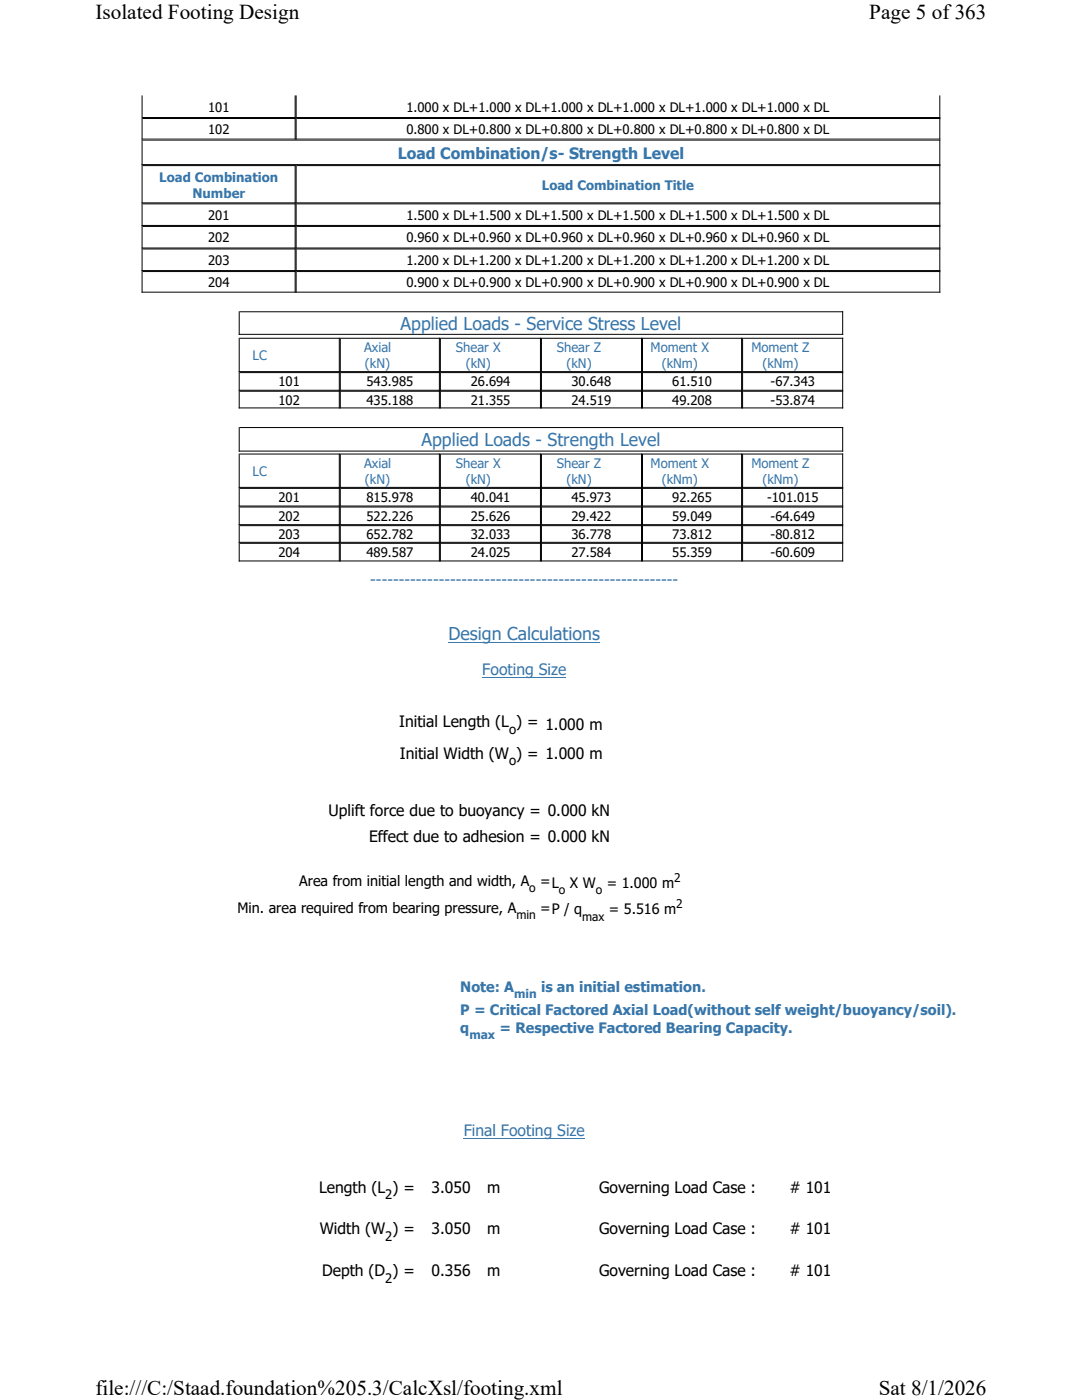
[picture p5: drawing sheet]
<svg xmlns="http://www.w3.org/2000/svg" width="216mm" height="279mm" viewBox="0 0 216 279" stroke-linecap="round" stroke-linejoin="round" font-family="sans-serif">
<defs><g id="words">
<g font-size="4.2">
<text x="19" y="3.8">Isolated Footing Design</text>
<text x="173.5" y="3.8">Page 5 of363</text>
<text x="19" y="278.5">file:///C:/Staad.foundation%205.3/CalcXsl/footing.xml</text>
<text x="175.3" y="278.5">Sat 8/1/2026</text>
</g>
<g font-size="3.5" fill="#3776aa">
<text x="79.9" y="65.9">Applied Loads - Service Stress Level</text>
<text x="84.1" y="89">Applied Loads - Strength Level</text>
<text x="89.5" y="127.7">Design Calculations</text>
</g>
<g font-size="3.1" fill="#3776aa">
<text x="79.4" y="31.7">Load Combination/s- Strength Level</text>
<text x="73.9" y="116.8">------------------------------------------------------</text>
<text x="96.2" y="134.7">Footing Size</text>
<text x="92.5" y="226.7">Final Footing Size</text>
</g>
<g font-size="3.1">
<text x="79.6" y="145.1">Initial Length (L ) = 1.000 m</text>
<text x="79.8" y="151.4">Initial Width (W ) = 1.000 m</text>
<text x="65.6" y="162.8">Uplift force due to buoyancy = 0.000 kN</text>
<text x="73.6" y="168">Effect due to adhesion = 0.000 kN</text>
<text x="63.7" y="238.1">Length (L ) =</text>
<text x="86.1" y="238.1">3.050</text>
<text x="97.2" y="238.1">m</text>
<text x="119.6" y="238.1">Governing Load Case :</text>
<text x="157.5" y="238.1"># 101</text>
<text x="63.8" y="246.4">Width (W ) =</text>
<text x="86.1" y="246.4">3.050</text>
<text x="97.2" y="246.4">m</text>
<text x="119.6" y="246.4">Governing Load Case :</text>
<text x="157.5" y="246.4"># 101</text>
<text x="64.3" y="254.7">Depth (D ) =</text>
<text x="86.1" y="254.7">0.356</text>
<text x="97.2" y="254.7">m</text>
<text x="119.6" y="254.7">Governing Load Case :</text>
<text x="157.5" y="254.7"># 101</text>
</g>
<g font-size="2.9">
<text x="59.7" y="176.9">Area from initial length and width, A</text>
<text x="107.8" y="176.9">=L</text>
<text x="113.7" y="177.2">X W</text>
<text x="121.1" y="177.2">= 1.000 m</text>
<text x="47.4" y="182.1">Min. area required from bearing pressure, A</text>
<text x="107.8" y="182.1">=P / q</text>
<text x="121.5" y="182.5">= 5.516 m</text>
</g>
<g font-size="2.9" fill="#3776aa">
<text x="91.9" y="198">Note: A</text>
<text x="91.9" y="202.6">P = Critical Factored Axial Load(without self weight/buoyancy/soil).</text>
<text x="108" y="198">is an initial estimation.</text>
<text x="91.9" y="206.1">q</text>
<text x="99.7" y="206.1">= Respective Factored Bearing Capacity.</text>
</g>
<g font-size="2.6">
<text x="41.5" y="22.3">101</text>
<text x="81.1" y="22.3">1.000 x DL+1.000 x DL+1.000 x DL+1.000 x DL+1.000 x DL+1.000 x DL</text>
<text x="41.5" y="26.8">102</text>
<text x="81.1" y="26.8">0.800 x DL+0.800 x DL+0.800 x DL+0.800 x DL+0.800 x DL+0.800 x DL</text>
<text x="41.5" y="43.9">201</text>
<text x="81.1" y="43.9">1.500 x DL+1.500 x DL+1.500 x DL+1.500 x DL+1.500 x DL+1.500 x DL</text>
<text x="41.5" y="48.4">202</text>
<text x="41.5" y="52.8">203</text>
<text x="81.1" y="48.4">0.960 x DL+0.960 x DL+0.960 x DL+0.960 x DL+0.960 x DL+0.960 x DL</text>
<text x="81.1" y="52.8">1.200 x DL+1.200 x DL+1.200 x DL+1.200 x DL+1.200 x DL+1.200 x DL</text>
<text x="41.5" y="57.3">204</text>
<text x="81.1" y="57.3">0.900 x DL+0.900 x DL+0.900 x DL+0.900 x DL+0.900 x DL+0.900 x DL</text>
<text x="55.6" y="77.1">101</text>
<text x="73.1" y="77.1">543.985</text>
<text x="93.9" y="77.1">26.694</text>
<text x="114" y="77.1">30.648</text>
<text x="134.1" y="77.1">61.510</text>
<text x="153.8" y="77.1">-67.343</text>
<text x="55.6" y="80.8">102</text>
<text x="73.1" y="80.8">435.188</text>
<text x="93.9" y="80.8">21.355</text>
<text x="114" y="80.8">24.519</text>
<text x="134.1" y="80.8">49.208</text>
<text x="153.8" y="80.8">-53.874</text>
<text x="55.6" y="100.2">201</text>
<text x="73.1" y="100.2">815.978</text>
<text x="93.9" y="100.2">40.041</text>
<text x="114" y="100.2">45.973</text>
<text x="134.1" y="100.2">92.265</text>
<text x="153" y="100.2">-101.015</text>
<text x="55.6" y="103.9">202</text>
<text x="55.6" y="107.6">203</text>
<text x="73.1" y="103.9">522.226</text>
<text x="73.1" y="107.6">652.782</text>
<text x="93.9" y="103.9">25.626</text>
<text x="93.9" y="107.6">32.033</text>
<text x="114" y="103.9">29.422</text>
<text x="114" y="107.6">36.778</text>
<text x="134.1" y="103.9">59.049</text>
<text x="134.1" y="107.6">73.812</text>
<text x="153.8" y="103.9">-64.649</text>
<text x="153.8" y="107.6">-80.812</text>
<text x="55.6" y="111.3">204</text>
<text x="73.1" y="111.3">489.587</text>
<text x="93.9" y="111.3">24.025</text>
<text x="114" y="111.3">27.584</text>
<text x="134.1" y="111.3">55.359</text>
<text x="153.8" y="111.3">-60.609</text>
<text x="101.6" y="146.4">o</text>
<text x="101.6" y="152.7">o</text>
<text x="76.9" y="239.4">2</text>
<text x="76.9" y="247.7">2</text>
<text x="76.9" y="256">2</text>
</g>
<g font-size="2.6" fill="#3776aa">
<text x="31.8" y="36.3">Load Combination</text>
<text x="38.4" y="39.5">Number</text>
<text x="108.1" y="37.9">Load Combination Title</text>
<text x="50.4" y="71.9">LC</text>
<text x="72.6" y="70.3">Axial</text>
<text x="91" y="70.3">Shear X</text>
<text x="111.1" y="70.3">Shear Z</text>
<text x="129.8" y="70.3">Moment X</text>
<text x="149.9" y="70.3">Moment Z</text>
<text x="72.8" y="73.4">(kN)</text>
<text x="92.9" y="73.4">(kN)</text>
<text x="113" y="73.4">(kN)</text>
<text x="132" y="73.4">(kNm)</text>
<text x="152.1" y="73.4">(kNm)</text>
<text x="50.4" y="95">LC</text>
<text x="72.6" y="93.4">Axial</text>
<text x="91" y="93.4">Shear X</text>
<text x="111.1" y="93.4">Shear Z</text>
<text x="129.8" y="93.4">Moment X</text>
<text x="149.9" y="93.4">Moment Z</text>
<text x="72.8" y="96.6">(kN)</text>
<text x="92.9" y="96.6">(kN)</text>
<text x="113" y="96.6">(kN)</text>
<text x="132" y="96.6">(kNm)</text>
<text x="152.1" y="96.6">(kNm)</text>
</g>
<g font-size="2.4">
<text x="105.6" y="178.1">o</text>
<text x="111.5" y="178.4">o</text>
<text x="118.9" y="178.4">o</text>
<text x="134.5" y="176">2</text>
<text x="103" y="183.3">min</text>
<text x="116.2" y="183.7">max</text>
<text x="134.9" y="181.3">2</text>
</g>
<g font-size="2.4" fill="#3776aa">
<text x="102.6" y="199.2">min</text>
<text x="93.7" y="207.3">max</text>
</g>
</g></defs>
<g fill="none" stroke="#000" stroke-width=".2">
<path d="M28.4 19.1v4.3M58.9 19.1v8.8M59.1 19.1v4.3M187.5 19.1v8.8M28.3 32.9h159.3M28.3 23.5h159.3M28.3 27.8h159.3M28.4 23.6v4.3M28.4 28v30.4M28.4 23.7h30.6M28.4 33h30.6M58.9 33v25.4"/>
<path d="M59.1 23.6v4.3M59.1 33v25.4M59.2 23.7h128.4M59.2 33h128.4M187.5 28v30.4M28.3 40.5h159.3M28.3 45h159.3M28.3 49.5h159.3M28.3 54h159.3M28.3 58.3h159.3M28.4 40.7h30.6M28.4 45.2h30.6"/>
<path d="M28.4 49.7h30.6M28.4 54.2h30.6M59.2 40.7h128.4M59.2 45.2h128.4M59.2 49.7h128.4M59.2 54.2h128.4M47.6 66.7h120.6M47.6 74.2h120.6M47.6 77.9h120.6M47.7 62.1v4.7M47.7 67.4v14.1M47.8 62.2h120.4"/>
<path d="M47.8 67.5h20M47.8 74.4h20M47.8 78.1h20M67.7 67.4v14.1M67.9 67.4v14.1M68 67.5h19.8M68 74.4h19.8M68 78.1h19.8M87.7 67.4v14.1M87.9 67.4v14.1M88 67.5h19.9M88 74.4h19.9"/>
<path d="M88 78.1h19.9M107.8 67.4v14.1M108 67.4v14.1M108.1 67.5h20M108.1 74.4h20M108.1 78.1h20M128 67.4v14.1M128.2 67.4v14.1M128.3 67.5h19.8M128.3 74.4h19.8M128.3 78.1h19.8M148 67.4v14.1"/>
<path d="M148.2 67.4v14.1M148.3 67.5h19.9M148.3 74.4h19.9M148.3 78.1h19.9M168.1 62.1v4.7M168.1 67.4v14.1M47.6 81.4h120.6M47.6 90h120.6M47.6 97.3h120.6M47.7 85.2v4.9M47.7 90.5v21.6M47.8 85.3h120.4"/>
<path d="M47.8 90.6h20M47.8 97.5h20M67.7 90.5v21.6M67.9 90.5v21.6M68 90.6h19.8M68 97.5h19.8M87.7 90.5v21.6M87.9 90.5v21.6M88 90.6h19.9M88 97.5h19.9M107.8 90.5v21.6M108 90.5v21.6"/>
<path d="M108.1 90.6h20M108.1 97.5h20M128 90.5v21.6M128.2 90.5v21.6M128.3 90.6h19.8M128.3 97.5h19.8M148 90.5v21.6M148.2 90.5v21.6M148.3 90.6h19.9M148.3 97.5h19.9M168.1 85.2v4.9M168.1 90.5v21.6"/>
<path d="M47.6 101h120.6M47.6 104.7h120.6M47.6 108.2h120.6M47.6 112h120.6M47.8 101.2h20M47.8 104.9h20M47.8 108.4h20M68 101.2h19.8M68 104.9h19.8M68 108.4h19.8M88 101.2h19.9M88 104.9h19.9"/>
<path d="M88 108.4h19.9M108.1 101.2h20M108.1 104.9h20M108.1 108.4h20M128.3 101.2h19.8M128.3 104.9h19.8M128.3 108.4h19.8M148.3 101.2h19.9M148.3 104.9h19.9M148.3 108.4h19.9"/>
</g>
<path d="M89.5 128.2h30.2M96.2 135.1h16.8M92.5 227.1h24.2" fill="none" stroke="#3a7cb1" stroke-width=".2"/>
<g fill="#fff">
<path d="M19 0h177.8v4.7h-177.8z" fill-rule="evenodd"/>
<path d="M19 274.7h177.8v4.7h-177.8z" fill-rule="evenodd"/>
</g>
<use href="#words"/>
</svg>
